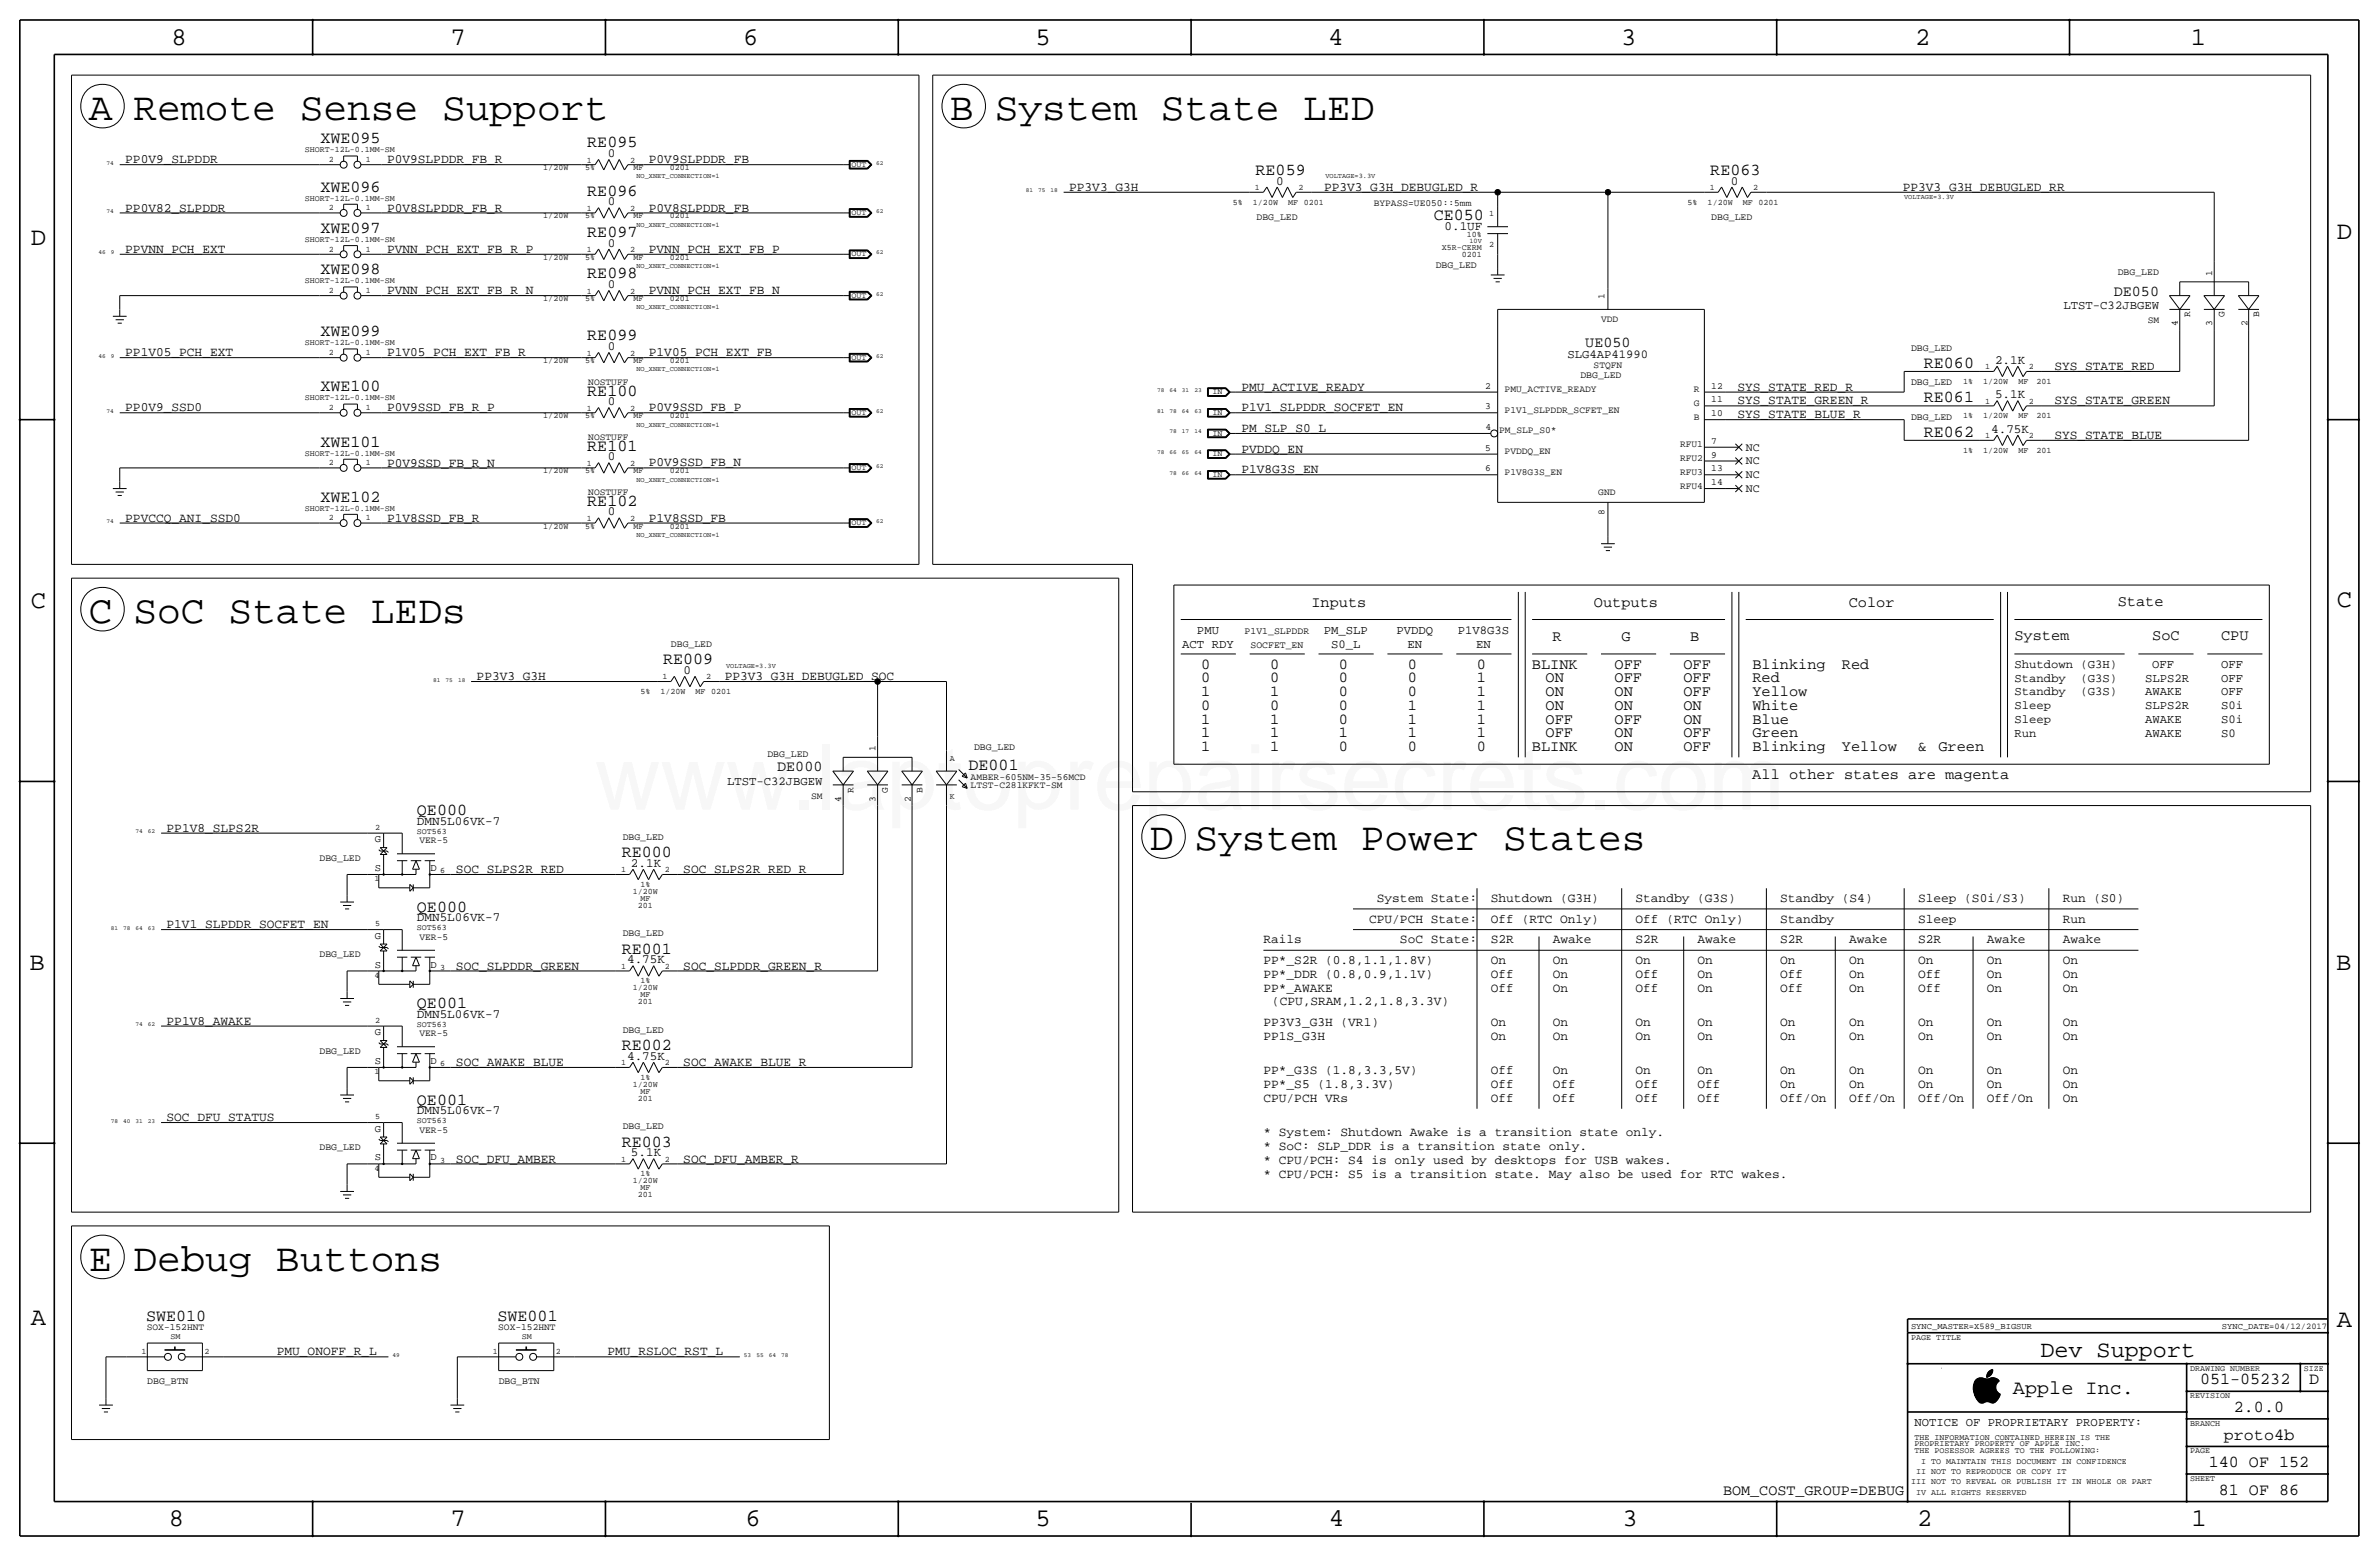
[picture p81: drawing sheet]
<svg xmlns="http://www.w3.org/2000/svg" width="877mm" height="574mm" viewBox="0 0 877 574" stroke-linecap="round" stroke-linejoin="round" font-family="sans-serif">
<defs><g id="words">
<text font-size="33.5" fill="#f00" x="219.3" y="298.4">www.laptoprepairsecrets.com</text>
<g font-size="14.6">
<text x="32.7" y="44.2">A Remote Sense Support</text>
<text x="350.2" y="44.2">B System State LED</text>
<text x="32.7" y="229.6">C SoC State LEDs</text>
<text x="423.9" y="313.4">D System Power States</text>
<text x="32.7" y="468.4">E Debug Buttons</text>
</g>
<g font-size="9.4">
<text x="63.2" y="16.5">8</text>
<text x="166.1" y="16.5">7</text>
<text x="274" y="16.5">6</text>
<text x="381.7" y="16.5">5</text>
<text x="489.7" y="16.5">4</text>
<text x="597.6" y="16.5">3</text>
<text x="706.1" y="16.5">2</text>
<text x="807.7" y="16.5">1</text>
<text x="861.5" y="88.1">D</text>
<text x="11.4" y="90.4">D</text>
<text x="11.4" y="224.3">C</text>
<text x="861.5" y="223.8">C</text>
<text x="10.9" y="357.6">B</text>
<text x="861.3" y="357.4">B</text>
<text x="11.4" y="488.4">A</text>
<text x="861.5" y="489.2">A</text>
<text x="62.2" y="562.6">8</text>
<text x="166.1" y="562.6">7</text>
<text x="274.8" y="562.6">6</text>
<text x="381.7" y="562.6">5</text>
<text x="489.9" y="562.6">4</text>
<text x="598.1" y="562.6">3</text>
<text x="706.8" y="562.6">2</text>
<text x="807.9" y="562.6">1</text>
</g>
<text font-size="8.6" x="752.2" y="500.1">Dev Support</text>
<text font-size="7.4" x="742.1" y="513.9">Apple Inc.</text>
<g font-size="6.2">
<text x="118.1" y="52.8">XWE095</text>
<text x="216.5" y="54.4">RE095</text>
<text x="462.9" y="64.5">RE059</text>
<text x="630.5" y="64.5">RE063</text>
<text x="118.1" y="70.6">XWE096</text>
<text x="216.5" y="72.1">RE096</text>
<text x="528.6" y="81">CE050</text>
<text x="118.1" y="85.8">XWE097</text>
<text x="216.5" y="87.4">RE097</text>
<text x="118.1" y="101.1">XWE098</text>
<text x="216.5" y="102.6">RE098</text>
<text x="118.1" y="123.9">XWE099</text>
<text x="216.5" y="125.5">RE099</text>
<text x="709.3" y="135.6">RE060</text>
<text x="118.1" y="144.3">XWE100</text>
<text x="216.5" y="145.8">RE100</text>
<text x="709.3" y="148.3">RE061</text>
<text x="709.3" y="161">RE062</text>
<text x="118.1" y="164.6">XWE101</text>
<text x="216.5" y="166.1">RE101</text>
<text x="118.1" y="184.9">XWE102</text>
<text x="216.5" y="186.4">RE102</text>
<text x="244.4" y="244.8">RE009</text>
<text x="357.1" y="284">DE001</text>
<text x="153.7" y="300.5">QE000</text>
<text x="229.2" y="316">RE000</text>
<text x="153.7" y="336">QE000</text>
<text x="229.2" y="351.5">RE001</text>
<text x="153.7" y="371.6">QE001</text>
<text x="229.2" y="387.1">RE002</text>
<text x="153.7" y="407.2">QE001</text>
<text x="229.2" y="422.7">RE003</text>
<text x="53.9" y="486.9">SWE010</text>
<text x="183.4" y="486.9">SWE001</text>
<text x="811.1" y="510.3">051-05232</text>
<text x="851.3" y="510.3">D</text>
<text x="823.6" y="520.4">2.0.0</text>
<text x="819.9" y="530.6">proto4b</text>
<text x="814.3" y="540.8">140 OF 152</text>
<text x="818" y="550.9">81 OF 86</text>
</g>
<g font-size="5.6">
<text x="779.3" y="109">DE050</text>
<text x="584.4" y="128">UE050</text>
<text x="483.5" y="223.6">Inputs</text>
<text x="587.6" y="223.6">Outputs</text>
<text x="681.6" y="223.6">Color</text>
<text x="780.7" y="223.3">State</text>
<text x="572.4" y="236.3">R</text>
<text x="597.8" y="236.3">G</text>
<text x="623.2" y="236.3">B</text>
<text x="742.7" y="236">System</text>
<text x="793.4" y="236">SoC</text>
<text x="818.8" y="236">CPU</text>
<text x="442.8" y="246.4">0</text>
<text x="442.8" y="251.5">0</text>
<text x="468.2" y="251.5">0</text>
<text x="468.2" y="246.4">0</text>
<text x="493.6" y="251.5">0</text>
<text x="493.6" y="246.4">0</text>
<text x="519" y="251.5">0</text>
<text x="519" y="246.4">0</text>
<text x="544.4" y="251.5">1</text>
<text x="544.4" y="246.4">0</text>
<text x="564.7" y="246.4">BLINK</text>
<text x="569.8" y="251.5">ON</text>
<text x="595.2" y="246.4">OFF</text>
<text x="595.2" y="251.5">OFF</text>
<text x="620.6" y="246.4">OFF</text>
<text x="620.6" y="251.5">OFF</text>
<text x="646" y="251.5">Red</text>
<text x="646" y="246.4">Blinking</text>
<text x="679.1" y="246.4">Red</text>
<text x="442.8" y="256.6">1</text>
<text x="468.2" y="256.6">1</text>
<text x="493.6" y="256.6">0</text>
<text x="519" y="256.6">0</text>
<text x="544.4" y="256.6">1</text>
<text x="569.8" y="256.6">ON</text>
<text x="595.2" y="256.6">ON</text>
<text x="620.6" y="256.6">OFF</text>
<text x="646" y="256.6">Yellow</text>
<text x="442.8" y="261.7">0</text>
<text x="468.2" y="261.7">0</text>
<text x="493.6" y="261.7">0</text>
<text x="519" y="261.7">1</text>
<text x="544.4" y="261.7">1</text>
<text x="569.8" y="261.7">ON</text>
<text x="595.2" y="261.7">ON</text>
<text x="620.6" y="261.7">ON</text>
<text x="646" y="261.7">White</text>
<text x="442.8" y="266.7">1</text>
<text x="468.2" y="266.7">1</text>
<text x="493.6" y="266.7">0</text>
<text x="519" y="266.8">1</text>
<text x="544.4" y="266.8">1</text>
<text x="569.8" y="266.8">OFF</text>
<text x="595.2" y="266.8">OFF</text>
<text x="620.6" y="266.8">ON</text>
<text x="646" y="266.8">Blue</text>
<text x="442.8" y="271.8">1</text>
<text x="468.2" y="271.8">1</text>
<text x="493.6" y="271.8">1</text>
<text x="519" y="271.8">1</text>
<text x="544.4" y="271.8">1</text>
<text x="569.8" y="271.8">OFF</text>
<text x="595.2" y="271.8">ON</text>
<text x="620.6" y="271.8">OFF</text>
<text x="646" y="271.8">Green</text>
<text x="442.8" y="276.9">1</text>
<text x="468.2" y="276.9">1</text>
<text x="493.6" y="276.9">0</text>
<text x="519" y="276.9">0</text>
<text x="544.4" y="276.9">0</text>
<text x="564.7" y="276.9">BLINK</text>
<text x="595.2" y="276.9">ON</text>
<text x="620.6" y="276.9">OFF</text>
<text x="646" y="276.9">Blinking</text>
<text x="679.1" y="276.9">Yellow</text>
<text x="707" y="276.9">&amp;</text>
<text x="714.6" y="276.9">Green</text>
<text x="286.5" y="284.2">DE000</text>
<text x="646" y="287.1">All other states are magenta</text>
<text x="635.2" y="550.9">BOM_COST_GROUP=DEBUG</text>
</g>
<g font-size="4.7">
<text x="224.1" y="57.9">0</text>
<text x="46.2" y="60.2">PP0V9_SLPDDR</text>
<text x="142.7" y="60.2">P0V9SLPDDR_FB_R</text>
<text x="239.2" y="60.2">P0V9SLPDDR_FB</text>
<text x="394.2" y="70.3">PP3V3_G3H</text>
<text x="470.5" y="68.1">0</text>
<text x="488.1" y="70.3">PP3V3_G3H_DEBUGLED_R</text>
<text x="638.1" y="68.1">0</text>
<text x="701.5" y="70.3">PP3V3_G3H_DEBUGLED_RR</text>
<text x="46.2" y="78">PP0V82_SLPDDR</text>
<text x="142.7" y="78">P0V8SLPDDR_FB_R</text>
<text x="224.1" y="75.7">0</text>
<text x="239.2" y="78">P0V8SLPDDR_FB</text>
<text x="532.6" y="84.9">0.1UF</text>
<text x="46.2" y="93.2">PPVNN_PCH_EXT</text>
<text x="142.7" y="93.2">PVNN_PCH_EXT_FB_R_P</text>
<text x="224.1" y="90.9">0</text>
<text x="239.2" y="93.2">PVNN_PCH_EXT_FB_P</text>
<text x="224.1" y="106.2">0</text>
<text x="142.7" y="108.4">PVNN_PCH_EXT_FB_R_N</text>
<text x="239.2" y="108.4">PVNN_PCH_EXT_FB_N</text>
<text x="46.2" y="131.3">PP1V05_PCH_EXT</text>
<text x="142.7" y="131.3">P1V05_PCH_EXT_FB_R</text>
<text x="224.1" y="129">0</text>
<text x="239.2" y="131.3">P1V05_PCH_EXT_FB</text>
<text x="735.5" y="134.1">2.1K</text>
<text x="757.4" y="136.4">SYS_STATE_RED</text>
<text x="224.1" y="149.4">0</text>
<text x="457.7" y="144">PMU_ACTIVE_READY</text>
<text x="640.6" y="144">SYS_STATE_RED_R</text>
<text x="640.6" y="149.1">SYS_STATE_GREEN_R</text>
<text x="735.5" y="146.8">5.1K</text>
<text x="757.4" y="149.1">SYS_STATE_GREEN</text>
<text x="46.2" y="151.6">PP0V9_SSD0</text>
<text x="142.7" y="151.6">P0V9SSD_FB_R_P</text>
<text x="239.2" y="151.6">P0V9SSD_FB_P</text>
<text x="457.7" y="151.6">P1V1_SLPDDR_SOCFET_EN</text>
<text x="640.6" y="154.2">SYS_STATE_BLUE_R</text>
<text x="457.7" y="159.2">PM_SLP_S0_L</text>
<text x="734.1" y="159.5">4.75K</text>
<text x="757.4" y="161.8">SYS_STATE_BLUE</text>
<text x="457.7" y="166.9">PVDDQ_EN</text>
<text x="142.7" y="172">P0V9SSD_FB_R_N</text>
<text x="224.1" y="169.7">0</text>
<text x="239.2" y="171.9">P0V9SSD_FB_N</text>
<text x="457.7" y="174.5">P1V8G3S_EN</text>
<text x="224.1" y="190">0</text>
<text x="46.2" y="192.3">PPVCCQ_ANI_SSD0</text>
<text x="142.7" y="192.3">P1V8SSD_FB_R</text>
<text x="239.2" y="192.3">P1V8SSD_FB</text>
<text x="175.7" y="250.7">PP3V3_G3H</text>
<text x="252" y="248.4">0</text>
<text x="267.2" y="250.7">PP3V3_G3H_DEBUGLED_SOC</text>
<text x="153.7" y="304">DMN5L06VK-7</text>
<text x="61.4" y="306.6">PP1V8_SLPS2R</text>
<text x="168.1" y="321.8">SOC_SLPS2R_RED</text>
<text x="232.6" y="319.5">2.1K</text>
<text x="251.9" y="321.8">SOC_SLPS2R_RED_R</text>
<text x="507.6" y="332.5">System State:</text>
<text x="549.6" y="332.5">Shutdown (G3H)</text>
<text x="603" y="332.5">Standby (G3S)</text>
<text x="656.3" y="332.5">Standby (S4)</text>
<text x="707.1" y="332.5">Sleep (S0i/S3)</text>
<text x="760.5" y="332.5">Run (S0)</text>
<text x="153.7" y="339.6">DMN5L06VK-7</text>
<text x="504.8" y="340.1">CPU/PCH State:</text>
<text x="549.6" y="340.1">Off (RTC Only)</text>
<text x="603" y="340.1">Off (RTC Only)</text>
<text x="656.3" y="340.1">Standby</text>
<text x="707.1" y="340.1">Sleep</text>
<text x="760.5" y="340.1">Run</text>
<text x="61.4" y="342.1">P1V1_SLPDDR_SOCFET_EN</text>
<text x="465.8" y="347.7">Rails</text>
<text x="516.1" y="347.7">SoC State:</text>
<text x="549.6" y="347.7">S2R</text>
<text x="572.5" y="347.7">Awake</text>
<text x="603" y="347.7">S2R</text>
<text x="625.8" y="347.7">Awake</text>
<text x="656.3" y="347.7">S2R</text>
<text x="681.7" y="347.7">Awake</text>
<text x="707.1" y="347.7">S2R</text>
<text x="732.5" y="347.7">Awake</text>
<text x="760.5" y="347.7">Awake</text>
<text x="168.1" y="357.4">SOC_SLPDDR_GREEN</text>
<text x="231.2" y="355.1">4.75K</text>
<text x="251.9" y="357.4">SOC_SLPDDR_GREEN_R</text>
<text x="465.8" y="355.3">PP*_S2R (0.8,1.1,1.8V)</text>
<text x="549.6" y="355.3">On</text>
<text x="572.5" y="355.3">On</text>
<text x="603" y="355.3">On</text>
<text x="625.8" y="355.3">On</text>
<text x="656.3" y="355.3">On</text>
<text x="681.7" y="355.3">On</text>
<text x="707.1" y="355.3">On</text>
<text x="732.5" y="355.3">On</text>
<text x="760.5" y="355.3">On</text>
<text x="465.8" y="360.4">PP*_DDR (0.8,0.9,1.1V)</text>
<text x="465.8" y="365.5">PP*_AWAKE</text>
<text x="549.6" y="360.4">Off</text>
<text x="549.6" y="365.5">Off</text>
<text x="572.5" y="365.5">On</text>
<text x="572.5" y="360.4">On</text>
<text x="603" y="365.5">Off</text>
<text x="603" y="360.4">Off</text>
<text x="625.8" y="360.4">On</text>
<text x="625.8" y="365.5">On</text>
<text x="656.3" y="360.4">Off</text>
<text x="656.3" y="365.5">Off</text>
<text x="681.7" y="360.4">On</text>
<text x="681.7" y="365.5">On</text>
<text x="707.1" y="360.4">Off</text>
<text x="707.1" y="365.5">Off</text>
<text x="732.5" y="365.5">On</text>
<text x="732.5" y="360.4">On</text>
<text x="760.5" y="360.4">On</text>
<text x="760.5" y="365.5">On</text>
<text x="468.9" y="370.6">(CPU,SRAM,1.2,1.8,3.3V)</text>
<text x="61.4" y="377.7">PP1V8_AWAKE</text>
<text x="153.7" y="375.2">DMN5L06VK-7</text>
<text x="465.8" y="383.3">PP1S_G3H</text>
<text x="465.8" y="378.2">PP3V3_G3H (VR1)</text>
<text x="549.6" y="383.3">On</text>
<text x="549.6" y="378.2">On</text>
<text x="572.5" y="378.2">On</text>
<text x="572.5" y="383.3">On</text>
<text x="603" y="378.2">On</text>
<text x="603" y="383.3">On</text>
<text x="625.8" y="378.2">On</text>
<text x="625.8" y="383.3">On</text>
<text x="656.3" y="383.3">On</text>
<text x="656.3" y="378.2">On</text>
<text x="681.7" y="378.2">On</text>
<text x="681.7" y="383.3">On</text>
<text x="707.1" y="378.2">On</text>
<text x="707.1" y="383.3">On</text>
<text x="732.5" y="378.2">On</text>
<text x="732.5" y="383.3">On</text>
<text x="760.5" y="383.3">On</text>
<text x="760.5" y="378.2">On</text>
<text x="168.1" y="392.9">SOC_AWAKE_BLUE</text>
<text x="231.2" y="390.7">4.75K</text>
<text x="251.9" y="392.9">SOC_AWAKE_BLUE_R</text>
<text x="465.8" y="396">PP*_G3S (1.8,3.3,5V)</text>
<text x="549.6" y="396">Off</text>
<text x="572.5" y="396">On</text>
<text x="603" y="396">On</text>
<text x="625.8" y="396">On</text>
<text x="656.3" y="396">On</text>
<text x="681.7" y="396">On</text>
<text x="707.1" y="396">On</text>
<text x="732.5" y="396">On</text>
<text x="760.5" y="396">On</text>
<text x="465.8" y="401.1">PP*_S5 (1.8,3.3V)</text>
<text x="549.6" y="401.1">Off</text>
<text x="572.5" y="401.1">Off</text>
<text x="603" y="401.1">Off</text>
<text x="625.8" y="401.1">Off</text>
<text x="656.3" y="401.1">On</text>
<text x="681.7" y="401.1">On</text>
<text x="707.1" y="401.1">On</text>
<text x="732.5" y="401.1">On</text>
<text x="760.5" y="401">On</text>
<text x="465.8" y="406.1">CPU/PCH VRs</text>
<text x="549.6" y="406.1">Off</text>
<text x="572.5" y="406.1">Off</text>
<text x="603" y="406.1">Off</text>
<text x="625.8" y="406.1">Off</text>
<text x="656.3" y="406.1">Off/On</text>
<text x="681.7" y="406.1">Off/On</text>
<text x="707.1" y="406.1">Off/On</text>
<text x="732.5" y="406.1">Off/On</text>
<text x="760.5" y="406.1">On</text>
<text x="61.4" y="413.3">SOC_DFU_STATUS</text>
<text x="153.7" y="410.7">DMN5L06VK-7</text>
<text x="465.8" y="418.8">* System: Shutdown Awake is a transition state only.</text>
<text x="465.8" y="423.9">* SoC: SLP_DDR is a transition state only.</text>
<text x="168.1" y="428.5">SOC_DFU_AMBER</text>
<text x="232.6" y="426.2">5.1K</text>
<text x="251.9" y="428.5">SOC_DFU_AMBER_R</text>
<text x="465.8" y="429">* CPU/PCH: S4 is only used by desktops for USB wakes.</text>
<text x="465.8" y="434.1">* CPU/PCH: S5 is a transition state. May also be used for RTC wakes.</text>
<text x="102.1" y="499.6">PMU_ONOFF_R_L</text>
<text x="224" y="499.6">PMU_RSLOC_RST_L</text>
</g>
<g font-size="4.5">
<text x="760.8" y="114.1">LTST-C32JBGEW</text>
<text x="577.9" y="131.8">SLG4AP41990</text>
<text x="441.3" y="233.7">PMU</text>
<text x="488" y="233.7">PM_SLP</text>
<text x="514.8" y="233.7">PVDDQ</text>
<text x="537.5" y="233.7">P1V8G3S</text>
<text x="435.9" y="238.8">ACT RDY</text>
<text x="490.7" y="238.8">S0_L</text>
<text x="518.8" y="238.8">EN</text>
<text x="544.2" y="238.8">EN</text>
<text x="742.6" y="251.2">Standby</text>
<text x="742.6" y="246.1">Shutdown (G3H)</text>
<text x="767" y="251.2">(G3S)</text>
<text x="790.9" y="251.2">SLPS2R</text>
<text x="793.4" y="246.1">OFF</text>
<text x="818.8" y="251.2">OFF</text>
<text x="818.8" y="246.1">OFF</text>
<text x="742.6" y="256.3">Standby</text>
<text x="767" y="256.3">(G3S)</text>
<text x="790.9" y="256.3">AWAKE</text>
<text x="818.8" y="256.3">OFF</text>
<text x="742.6" y="261.4">Sleep</text>
<text x="790.9" y="261.4">SLPS2R</text>
<text x="818.8" y="261.4">S0i</text>
<text x="742.6" y="266.5">Sleep</text>
<text x="790.9" y="266.5">AWAKE</text>
<text x="818.8" y="266.5">S0i</text>
<text x="742.6" y="271.5">Run</text>
<text x="790.9" y="271.5">AWAKE</text>
<text x="818.8" y="271.5">S0</text>
<text x="268" y="289.3">LTST-C32JBGEW</text>
<text x="705.8" y="525.5">NOTICE OF PROPRIETARY PROPERTY:</text>
</g>
<g font-size="4.3">
<text x="643.6" y="166.1">NC</text>
<text x="643.6" y="171.2">NC</text>
<text x="643.6" y="176.3">NC</text>
<text x="643.6" y="181.3">NC</text>
</g>
<g font-size="3.8">
<text x="138.2" y="310.4">G</text>
<text x="138.2" y="321.1">S</text>
<text x="158.7" y="321.1">D</text>
<text x="138.2" y="345.9">G</text>
<text x="138.2" y="356.6">S</text>
<text x="158.7" y="356.6">D</text>
<text x="138.2" y="381.5">G</text>
<text x="138.2" y="392.2">S</text>
<text x="158.7" y="392.2">D</text>
<text x="138.2" y="417.1">G</text>
<text x="138.2" y="427.7">S</text>
<text x="158.7" y="427.7">D</text>
</g>
<g font-size="3.6">
<text x="463.3" y="81">DBG_LED</text>
<text x="630.9" y="81">DBG_LED</text>
<text x="529.3" y="98.8">DBG_LED</text>
<text x="780.8" y="101.3">DBG_LED</text>
<text x="704.6" y="129.3">DBG_LED</text>
<text x="582.6" y="139.4">DBG_LED</text>
<text x="704.6" y="142">DBG_LED</text>
<text x="704.6" y="154.7">DBG_LED</text>
<text x="458.9" y="233.7">P1V1_SLPDDR</text>
<text x="247.4" y="238.5">DBG_LED</text>
<text x="461" y="238.8">SOCFET_EN</text>
<text x="282.9" y="279.1">DBG_LED</text>
<text x="359.1" y="276.6">DBG_LED</text>
<text x="229.6" y="309.6">DBG_LED</text>
<text x="117.8" y="317.2">DBG_LED</text>
<text x="229.6" y="345.2">DBG_LED</text>
<text x="117.8" y="352.8">DBG_LED</text>
<text x="229.6" y="380.7">DBG_LED</text>
<text x="117.8" y="388.4">DBG_LED</text>
<text x="229.6" y="416.3">DBG_LED</text>
<text x="117.8" y="423.9">DBG_LED</text>
<text x="54.3" y="510.3">DBG_BTN</text>
<text x="183.8" y="510.3">DBG_BTN</text>
</g>
<g font-size="3.5">
<text x="506.4" y="75.9">BYPASS=UE050::5mm</text>
<text x="815.6" y="101.6" transform="rotate(-90 815.6 101.6)">1</text>
<text x="591.5" y="110.2" transform="rotate(-90 591.5 110.2)">1</text>
<text x="590.3" y="118.6">VDD</text>
<text x="791.8" y="119.1">SM</text>
<text x="807.4" y="116.9" transform="rotate(-90 807.4 116.9)">R</text>
<text x="820.1" y="116.9" transform="rotate(-90 820.1 116.9)">G</text>
<text x="832.8" y="116.9" transform="rotate(-90 832.8 116.9)">B</text>
<text x="802.9" y="120.2" transform="rotate(-90 802.9 120.2)">4</text>
<text x="815.6" y="120.2" transform="rotate(-90 815.6 120.2)">3</text>
<text x="828.5" y="120.2" transform="rotate(-90 828.5 120.2)">2</text>
<text x="587.5" y="135.6">STQFN</text>
<text x="216.9" y="142">NOSTUFF</text>
<text x="547.5" y="143.2">2</text>
<text x="630.9" y="143.2">12</text>
<text x="554.7" y="144.5">PMU_ACTIVE_READY</text>
<text x="624.5" y="149.6">G</text>
<text x="624.5" y="144.5">R</text>
<text x="630.9" y="148.3">11</text>
<text x="547.5" y="150.9">3</text>
<text x="554.7" y="152.1">P1V1_SLPDDR_SCFET_EN</text>
<text x="624.5" y="154.7">B</text>
<text x="630.9" y="153.4">10</text>
<text x="547.6" y="158.5">4</text>
<text x="552.7" y="159.8">PM_SLP_S0*</text>
<text x="216.9" y="162.3">NOSTUFF</text>
<text x="547.5" y="166.1">5</text>
<text x="554.7" y="167.4">PVDDQ_EN</text>
<text x="619.4" y="164.8">RFU1</text>
<text x="630.9" y="163.6">7</text>
<text x="547.5" y="173.7">6</text>
<text x="619.4" y="169.9">RFU2</text>
<text x="630.9" y="173.7">13</text>
<text x="630.9" y="168.6">9</text>
<text x="554.7" y="175">P1V8G3S_EN</text>
<text x="619.4" y="175">RFU3</text>
<text x="630.9" y="178.8">14</text>
<text x="216.9" y="182.6">NOSTUFF</text>
<text x="589.2" y="182.6">GND</text>
<text x="619.4" y="180.1">RFU4</text>
<text x="591.5" y="189.8" transform="rotate(-90 591.5 189.8)">8</text>
<text x="322.8" y="276.8" transform="rotate(-90 322.8 276.8)">1</text>
<text x="357.9" y="287.5">AMBER-605NM-35-56MCD</text>
<text x="314.7" y="292.2" transform="rotate(-90 314.7 292.2)">R</text>
<text x="327.4" y="292.2" transform="rotate(-90 327.4 292.2)">G</text>
<text x="340.1" y="292.2" transform="rotate(-90 340.1 292.2)">B</text>
<text x="357.9" y="290.6">LTST-C281KFKT-SM</text>
<text x="299" y="294.4">SM</text>
<text x="310.1" y="295.4" transform="rotate(-90 310.1 295.4)">4</text>
<text x="322.8" y="295.4" transform="rotate(-90 322.8 295.4)">3</text>
<text x="335.8" y="295.4" transform="rotate(-90 335.8 295.4)">2</text>
<text x="154.6" y="310.9">VER-5</text>
<text x="154.6" y="346.4">VER-5</text>
<text x="154.6" y="382">VER-5</text>
<text x="154.6" y="417.6">VER-5</text>
<text x="54.1" y="490.2">SOX-152HNT</text>
<text x="183.7" y="490.2">SOX-152HNT</text>
</g>
<g font-size="3.2">
<text x="704.5" y="490">SYNC_MASTER=X589_BIGSUR</text>
<text x="819.2" y="490">SYNC_DATE=04/12/2017</text>
</g>
<g font-size="3.1">
<text x="112.3" y="56.1">SHORT-12L-0.1MM-SM</text>
<text x="121.2" y="59.7">2</text>
<text x="134.9" y="59.7">1</text>
<text x="216.3" y="59.9">1</text>
<text x="232.4" y="59.9">2</text>
<text x="200.3" y="62.7">1/20W</text>
<text x="215.8" y="62.7">5%</text>
<text x="233.6" y="62.7">MF</text>
<text x="246.9" y="62.7">0201</text>
<text x="313.9" y="61.5">OUT</text>
<text x="462.7" y="70.1">1</text>
<text x="478.7" y="70.1">2</text>
<text x="630.3" y="70.1">1</text>
<text x="646.4" y="70.1">2</text>
<text x="112.3" y="73.9">SHORT-12L-0.1MM-SM</text>
<text x="121.2" y="77.5">2</text>
<text x="134.9" y="77.5">1</text>
<text x="216.3" y="77.7">1</text>
<text x="232.4" y="77.7">2</text>
<text x="454.5" y="75.4">5%</text>
<text x="461.9" y="75.4">1/20W</text>
<text x="474.9" y="75.4">MF 0201</text>
<text x="622.2" y="75.4">5%</text>
<text x="629.6" y="75.4">1/20W</text>
<text x="642.5" y="75.4">MF 0201</text>
<text x="200.3" y="80.5">1/20W</text>
<text x="215.8" y="80.5">5%</text>
<text x="233.6" y="80.5">MF</text>
<text x="246.9" y="80.5">0201</text>
<text x="313.9" y="79.2">OUT</text>
<text x="549" y="79.8">1</text>
<text x="112.3" y="89.2">SHORT-12L-0.1MM-SM</text>
<text x="540.8" y="87.4">10%</text>
<text x="121.2" y="92.7">2</text>
<text x="134.9" y="92.7">1</text>
<text x="200.3" y="95.8">1/20W</text>
<text x="215.8" y="95.8">5%</text>
<text x="216.3" y="93">1</text>
<text x="232.4" y="93">2</text>
<text x="233.6" y="95.8">MF</text>
<text x="246.9" y="95.8">0201</text>
<text x="313.9" y="94.5">OUT</text>
<text x="531.5" y="92.2">X5R-CERM</text>
<text x="538.9" y="94.7">0201</text>
<text x="549" y="91.2">2</text>
<text x="112.3" y="104.4">SHORT-12L-0.1MM-SM</text>
<text x="121.2" y="107.9">2</text>
<text x="134.9" y="107.9">1</text>
<text x="200.3" y="111">1/20W</text>
<text x="215.8" y="111">5%</text>
<text x="216.3" y="108.2">1</text>
<text x="232.4" y="108.2">2</text>
<text x="233.6" y="111">MF</text>
<text x="246.9" y="111">0201</text>
<text x="313.9" y="109.7">OUT</text>
<text x="112.3" y="127.3">SHORT-12L-0.1MM-SM</text>
<text x="121.2" y="130.8">2</text>
<text x="134.9" y="130.8">1</text>
<text x="216.3" y="131.1">1</text>
<text x="232.4" y="131.1">2</text>
<text x="200.3" y="133.9">1/20W</text>
<text x="215.8" y="133.9">5%</text>
<text x="233.6" y="133.9">MF</text>
<text x="246.9" y="133.9">0201</text>
<text x="313.9" y="132.6">OUT</text>
<text x="731.9" y="136.1">1</text>
<text x="748" y="136.1">2</text>
<text x="723.8" y="141.5">1%</text>
<text x="731.2" y="141.5">1/20W</text>
<text x="744.1" y="141.5">MF</text>
<text x="750.8" y="141.5">201</text>
<text x="112.3" y="147.6">SHORT-12L-0.1MM-SM</text>
<text x="447" y="145.3">IN</text>
<text x="731.9" y="148.8">1</text>
<text x="748" y="148.8">2</text>
<text x="121.2" y="151.1">2</text>
<text x="134.9" y="151.1">1</text>
<text x="200.3" y="154.2">1/20W</text>
<text x="215.8" y="154.2">5%</text>
<text x="216.3" y="151.4">1</text>
<text x="232.4" y="151.4">2</text>
<text x="233.6" y="154.2">MF</text>
<text x="246.9" y="154.2">0201</text>
<text x="313.9" y="152.9">OUT</text>
<text x="447" y="152.9">IN</text>
<text x="723.8" y="154.2">1%</text>
<text x="731.2" y="154.2">1/20W</text>
<text x="744.1" y="154.2">MF</text>
<text x="750.8" y="154.2">201</text>
<text x="447" y="160.5">IN</text>
<text x="731.9" y="161.5">1</text>
<text x="748" y="161.5">2</text>
<text x="112.3" y="167.9">SHORT-12L-0.1MM-SM</text>
<text x="723.8" y="166.9">1%</text>
<text x="731.2" y="166.9">1/20W</text>
<text x="744.1" y="166.9">MF</text>
<text x="750.8" y="166.9">201</text>
<text x="121.2" y="171.4">2</text>
<text x="134.9" y="171.4">1</text>
<text x="216.3" y="171.7">1</text>
<text x="232.4" y="171.7">2</text>
<text x="313.9" y="173.2">OUT</text>
<text x="447" y="168.1">IN</text>
<text x="200.3" y="174.5">1/20W</text>
<text x="215.8" y="174.5">5%</text>
<text x="233.6" y="174.5">MF</text>
<text x="246.9" y="174.5">0201</text>
<text x="447" y="175.8">IN</text>
<text x="112.3" y="188.2">SHORT-12L-0.1MM-SM</text>
<text x="121.2" y="191.8">2</text>
<text x="134.9" y="191.8">1</text>
<text x="200.3" y="194.8">1/20W</text>
<text x="215.8" y="194.8">5%</text>
<text x="216.3" y="192">1</text>
<text x="232.4" y="192">2</text>
<text x="233.6" y="194.8">MF</text>
<text x="246.9" y="194.8">0201</text>
<text x="313.9" y="193.5">OUT</text>
<text x="244.2" y="250.4">1</text>
<text x="260.3" y="250.4">2</text>
<text x="236.1" y="255.8">5%</text>
<text x="243.5" y="255.8">1/20W</text>
<text x="256.4" y="255.8">MF 0201</text>
<text x="350.2" y="280.4">A</text>
<text x="350.2" y="294.4">K</text>
<text x="138.4" y="305.8">2</text>
<text x="153.7" y="307.3">SOT563</text>
<text x="162.3" y="321.8">6</text>
<text x="229" y="321.6">1</text>
<text x="245.1" y="321.6">2</text>
<text x="138.1" y="324.9">1</text>
<text x="233.3" y="329.4">1/20W</text>
<text x="236.1" y="326.9">1%</text>
<text x="235.2" y="334.5">201</text>
<text x="236.1" y="332">MF</text>
<text x="138.4" y="341.4">5</text>
<text x="153.7" y="342.9">SOT563</text>
<text x="162.3" y="357.4">3</text>
<text x="229" y="357.1">1</text>
<text x="245.1" y="357.1">2</text>
<text x="138.1" y="360.4">4</text>
<text x="233.3" y="365">1/20W</text>
<text x="236.1" y="362.5">1%</text>
<text x="235.2" y="370.1">201</text>
<text x="236.1" y="367.5">MF</text>
<text x="138.4" y="376.9">2</text>
<text x="153.7" y="378.5">SOT563</text>
<text x="138.1" y="396">1</text>
<text x="162.3" y="392.9">6</text>
<text x="229" y="392.7">1</text>
<text x="245.1" y="392.7">2</text>
<text x="233.3" y="400.6">1/20W</text>
<text x="236.1" y="398">1%</text>
<text x="235.2" y="405.6">201</text>
<text x="236.1" y="403.1">MF</text>
<text x="138.4" y="412.5">5</text>
<text x="153.7" y="414">SOT563</text>
<text x="138.1" y="431.5">4</text>
<text x="162.3" y="428.5">3</text>
<text x="229" y="428.2">1</text>
<text x="245.1" y="428.2">2</text>
<text x="233.3" y="436.1">1/20W</text>
<text x="236.1" y="433.6">1%</text>
<text x="235.2" y="441.2">201</text>
<text x="236.1" y="438.7">MF</text>
<text x="62.9" y="493.5">SM</text>
<text x="192.4" y="493.5">SM</text>
<text x="704.5" y="493.8">PAGE TITLE</text>
<text x="52.2" y="499.1">1</text>
<text x="75.4" y="499.1">2</text>
<text x="181.7" y="499.1">1</text>
<text x="204.9" y="499.1">2</text>
<text x="807.4" y="505.2">DRAWING NUMBER</text>
<text x="849.3" y="505.2">SIZE</text>
<text x="807.4" y="515.4">REVISION</text>
<text x="807.4" y="525.5">BRANCH</text>
<text x="705.8" y="533.1">PROPRIETARY PROPERTY OF APPLE INC.</text>
<text x="705.8" y="530.6">THE INFORMATION CONTAINED HEREIN IS THE</text>
<text x="705.8" y="535.7">THE POSESSOR AGREES TO THE FOLLOWING:</text>
<text x="708.2" y="539.5">I TO MAINTAIN THIS DOCUMENT IN CONFIDENCE</text>
<text x="807.4" y="535.7">PAGE</text>
<text x="706.4" y="543.3">II NOT TO REPRODUCE OR COPY IT</text>
<text x="807.4" y="545.8">SHEET</text>
<text x="704.5" y="547.1">III NOT TO REVEAL OR PUBLISH IT IN WHOLE OR PART</text>
<text x="706.4" y="550.9">IV ALL RIGHTS RESERVED</text>
</g>
<g font-size="2.6">
<text x="234.6" y="65.8">NO_XNET_CONNECTION=1</text>
<text x="488.6" y="65.8">VOLTAGE=3.3V</text>
<text x="702" y="73.4">VOLTAGE=3.3V</text>
<text x="234.6" y="83.6">NO_XNET_CONNECTION=1</text>
<text x="541.7" y="89.7">10V</text>
<text x="234.6" y="98.8">NO_XNET_CONNECTION=1</text>
<text x="234.6" y="114">NO_XNET_CONNECTION=1</text>
<text x="234.6" y="136.9">NO_XNET_CONNECTION=1</text>
<text x="234.6" y="157.2">NO_XNET_CONNECTION=1</text>
<text x="234.6" y="177.5">NO_XNET_CONNECTION=1</text>
<text x="234.6" y="197.9">NO_XNET_CONNECTION=1</text>
<text x="267.7" y="246.1">VOLTAGE=3.3V</text>
</g>
<g font-size="2.3">
<text x="39.3" y="60.7">74</text>
<text x="323" y="60.7">62</text>
<text x="378.2" y="70.9">81</text>
<text x="382.7" y="70.9">75</text>
<text x="387.3" y="70.9">18</text>
<text x="39.3" y="78.5">74</text>
<text x="323" y="78.5">62</text>
<text x="36.3" y="93.7">46</text>
<text x="40.9" y="93.7">9</text>
<text x="323" y="93.7">62</text>
<text x="323" y="109">62</text>
<text x="36.3" y="131.8">46</text>
<text x="40.9" y="131.8">9</text>
<text x="323" y="131.8">62</text>
<text x="426.6" y="144.5">78</text>
<text x="431.2" y="144.5">64</text>
<text x="435.8" y="144.5">31</text>
<text x="440.3" y="144.5">23</text>
<text x="39.3" y="152.1">74</text>
<text x="323" y="152.1">62</text>
<text x="426.6" y="152.1">81</text>
<text x="431.2" y="152.1">78</text>
<text x="435.8" y="152.1">64</text>
<text x="440.3" y="152.1">63</text>
<text x="431.2" y="159.8">78</text>
<text x="435.8" y="159.8">17</text>
<text x="440.3" y="159.8">14</text>
<text x="426.6" y="167.4">78</text>
<text x="431.2" y="167.4">66</text>
<text x="435.8" y="167.4">65</text>
<text x="440.3" y="167.4">64</text>
<text x="323" y="172.5">62</text>
<text x="431.2" y="175">78</text>
<text x="435.8" y="175">66</text>
<text x="440.3" y="175">64</text>
<text x="39.3" y="192.8">74</text>
<text x="323" y="192.8">62</text>
<text x="159.7" y="251.2">81</text>
<text x="164.3" y="251.2">75</text>
<text x="168.9" y="251.2">18</text>
<text x="50" y="307.1">74</text>
<text x="54.6" y="307.1">62</text>
<text x="40.8" y="342.6">81</text>
<text x="45.4" y="342.6">78</text>
<text x="50" y="342.6">64</text>
<text x="54.6" y="342.6">63</text>
<text x="50" y="378.2">74</text>
<text x="54.6" y="378.2">62</text>
<text x="40.8" y="413.8">78</text>
<text x="45.4" y="413.8">40</text>
<text x="50" y="413.8">31</text>
<text x="54.6" y="413.8">23</text>
<text x="144.7" y="500.1">49</text>
<text x="274.3" y="500.1">53</text>
<text x="278.8" y="500.1">55</text>
<text x="283.4" y="500.1">64</text>
<text x="288" y="500.1">78</text>
</g>
</g></defs>
<g fill="none" stroke="#000" stroke-width=".37">
<path d="M26.4 27.7v180.3zM26.4 27.7h312.4zM338.8 27.7v180.3zM343.9 27.7v180.3zM343.9 27.7h508zM851.9 27.7v264.1zM126.7 57.5v1.9zM126.7 57.5h5.1zM131.8 57.5v1.9zM220.7 58.8l-1.3 1.9zM220.7 58.8l1.9 3.8zM224.5 58.8l-1.9 3.8z"/>
<path d="M224.5 58.8l1.9 3.8zM228.3 58.8l-1.9 3.8zM228.3 58.8l1.9 3.8zM313.1 59.1v3.2zM313.1 59.1h6.8zM313.2 59.2v3zM313.2 59.2h6.6zM313.3 59.3v2.8zM313.3 59.3h6.5zM313.4 59.4h6.3zM313.4 59.4v2.6zM319.7 59.4l1.3 1.3z"/>
<path d="M319.8 59.3l1.4 1.4zM319.8 59.2l1.5 1.5zM319.9 59.1l1.6 1.6zM44.1 78.5h73.7zM44.1 60.7h73.7zM117.8 60.7h7.6zM117.8 78.5h7.6zM126.7 75.3v1.9zM126.7 75.3h5.1zM131.8 75.3v1.9zM133 60.7h7.7zM133 78.5h7.7z"/>
<path d="M140.7 78.5h73.6zM140.7 60.7h73.6zM214.3 60.7h5.1zM214.3 78.5h5.1zM220.7 76.6l-1.3 1.9zM220.7 76.6l1.9 3.8zM224.5 76.6l-1.9 3.8zM224.5 76.6l1.9 3.8zM228.3 76.6l-1.9 3.8zM228.3 76.6l1.9 3.8zM231.5 60.7l-1.3 1.9zM231.5 78.5l-1.3 1.9z"/>
<path d="M231.5 60.7h5.7zM231.5 78.5h5.7zM237.2 78.5h73.6zM237.2 60.7h73.6zM310.8 60.7h2.6zM310.8 78.5h2.6zM313.1 62.3h6.8zM313.1 76.9v3.2zM313.1 76.9h6.8zM313.2 62.2h6.6zM313.2 77v3zM313.2 80h6.6z"/>
<path d="M313.2 77h6.6zM313.3 62.1h6.5zM313.3 77.1v2.8zM313.3 79.9h6.5zM313.3 77.1h6.5zM313.4 62h6.3zM313.4 77.2h6.3zM313.4 77.2v2.6zM313.4 79.8h6.3zM319.7 77.2l1.3 1.3zM319.7 62l1.3-1.3zM319.7 79.8l1.3-1.3z"/>
<path d="M319.8 62.1l1.4-1.4zM319.8 79.9l1.4-1.4zM319.8 77.1l1.4 1.4zM319.8 77l1.5 1.5zM319.8 62.2l1.5-1.5zM319.8 80l1.5-1.5zM319.9 76.9l1.6 1.6zM319.9 62.3l1.6-1.6zM392.1 70.9h68.6zM460.7 70.9h5.1zM467.1 68.9l1.9 3.9zM467.1 68.9l-1.3 2z"/>
<path d="M470.9 68.9l-1.9 3.9zM470.9 68.9l1.9 3.9zM474.7 68.9l-1.9 3.9zM474.7 68.9l1.9 3.9zM477.9 70.9h5.7zM477.9 70.9l-1.3 1.9zM483.6 70.9h68.5zM552.1 70.9h40.7zM552.1 70.9v5zM552.1 75.9v7.7zM592.8 70.9h35.5zM592.8 70.9v35.5z"/>
<path d="M628.3 70.9h5.1zM634.7 68.9l1.9 3.9zM634.7 68.9l-1.3 2zM638.5 68.9l-1.9 3.9zM638.5 68.9l1.9 3.9zM642.3 68.9l-1.9 3.9zM642.3 68.9l1.9 3.9zM645.5 70.9l-1.3 1.9zM645.5 70.9h5.7zM651.2 70.9h165.1zM816.3 70.9v25.4zM44.1 93.7h73.7z"/>
<path d="M117.8 93.7h7.6zM126.7 90.5v2zM126.7 90.5h5.1zM131.8 90.5v2zM133 93.7h7.7zM140.7 93.7h73.6zM214.3 93.7h5.1zM220.7 91.8l-1.3 1.9zM220.7 91.8l1.9 3.9zM224.5 91.8l-1.9 3.9zM224.5 91.8l1.9 3.9zM228.3 91.8l-1.9 3.9z"/>
<path d="M228.3 91.8l1.9 3.9zM231.5 93.7l-1.3 2zM231.5 93.7h5.7zM237.2 93.7h73.6zM310.8 93.7h2.6zM313.1 80.1h6.8zM313.1 95.3h6.8zM313.1 92.2v3.1zM313.1 92.2h6.8zM313.2 92.3v2.9zM313.2 95.2h6.6zM313.2 92.3h6.6z"/>
<path d="M313.3 92.4v2.7zM313.3 95.1h6.5zM313.3 92.4h6.5zM313.4 92.5h6.3zM313.4 92.5v2.5zM313.4 95h6.3zM319.7 92.5l1.3 1.2zM319.8 95.1l1.4-1.4zM319.8 92.4l1.4 1.3zM319.8 92.3l1.5 1.4zM319.8 95.2l1.5-1.5zM319.9 92.2l1.6 1.5z"/>
<path d="M319.9 80.1l1.6-1.6zM319.9 95.3l1.6-1.6zM321 93.7l-1.3 1.3zM548.3 83.6h7.7zM548.3 86.1h7.7zM552.1 93.7v5.1zM552.1 98.8v2.5zM552.1 86.1v7.6zM816.3 96.3v12.7zM41.6 116.6h5.1zM42.6 117.9h3.1zM43.4 119.1h1.5z"/>
<path d="M44.1 109v5zM44.1 109h73.7zM44.1 114v2.6zM117.8 109h7.6zM126.7 105.8v1.9zM126.7 105.8h5.1zM131.8 105.8v1.9zM133 109h7.7zM140.7 109h73.6zM214.3 109h5.1zM220.7 107l-1.3 2zM220.7 107l1.9 3.9z"/>
<path d="M224.5 107l-1.9 3.9zM224.5 107l1.9 3.9zM228.3 107l-1.9 3.9zM228.3 107l1.9 3.9zM231.5 109l-1.3 1.9zM231.5 109h5.7zM237.2 109h73.6zM310.8 109h2.6zM313.1 110.5h6.8zM313.1 107.4v3.1zM313.1 107.4h6.8zM313.2 107.5v2.9z"/>
<path d="M313.2 110.4h6.6zM313.2 107.5h6.6zM313.3 107.6v2.7zM313.3 110.3h6.5zM313.3 107.6h6.5zM313.4 107.7h6.3zM313.4 107.7v2.5zM313.4 110.2h6.3zM319.7 107.7l1.3 1.3zM319.8 110.3l1.4-1.3zM319.8 107.6l1.4 1.4zM319.8 107.5l1.5 1.5z"/>
<path d="M319.8 110.4l1.5-1.4zM319.9 107.4l1.6 1.6zM319.9 110.5l1.6-1.5zM321 109l-1.3 1.2zM549.6 101.3h5.1zM550.6 102.6h3.1zM551.4 103.9h1.5zM552.1 114h76.2zM552.1 114v71.2zM592.8 106.4v7.6zM628.3 114v71.2zM799.8 109l3.8 5z"/>
<path d="M799.8 114h7.6zM799.8 109h7.6zM803.6 114v7.7zM803.6 103.9h25.4zM803.6 103.9v5.1zM807.4 109l-3.8 5zM812.5 109h7.6zM812.5 109l3.8 5zM812.5 114h7.6zM816.3 114v7.7zM820.1 109l-3.8 5zM825.2 109l3.8 5z"/>
<path d="M825.2 109h7.6zM825.2 114h7.6zM829 114v7.7zM829 103.9v5.1zM832.8 109l-3.8 5zM44.1 131.8h73.7zM117.8 131.8h7.6zM126.7 128.6v2zM126.7 128.6h5.1zM131.8 128.6v2zM133 131.8h7.7zM140.7 131.8h73.6z"/>
<path d="M214.3 131.8h5.1zM220.7 129.9l-1.3 1.9zM220.7 129.9l1.9 3.9zM224.5 129.9l-1.9 3.9zM224.5 129.9l1.9 3.9zM228.3 129.9l-1.9 3.9zM228.3 129.9l1.9 3.9zM231.5 131.8l-1.3 2zM231.5 131.8h5.7zM237.2 131.8h73.6zM310.8 131.8h2.6zM313.1 133.4h6.8z"/>
<path d="M313.1 130.3v3.1zM313.1 130.3h6.8zM313.2 130.4v2.9zM313.2 133.3h6.6zM313.2 130.4h6.6zM313.3 130.5v2.7zM313.3 133.2h6.5zM313.3 130.5h6.5zM313.4 130.6h6.3zM313.4 130.6v2.5zM313.4 133.1h6.3zM319.7 130.6l1.3 1.2z"/>
<path d="M319.8 133.2l1.4-1.4zM319.8 130.5l1.4 1.3zM319.8 130.4l1.5 1.4zM319.8 133.3l1.5-1.5zM319.9 130.3l1.6 1.5zM319.9 133.4l1.6-1.6zM321 131.8l-1.3 1.3zM702 136.9v7.6zM702 136.9h27.9zM729.9 136.9h5.1zM736.3 135l1.9 3.8zM736.3 135l-1.3 1.9z"/>
<path d="M740.1 135l-1.9 3.8zM740.1 135l1.9 3.8zM743.9 135l-1.9 3.8zM743.9 135l1.9 3.8zM747.1 136.9l-1.3 1.9zM747.1 136.9h5.7zM752.8 136.9h50.8zM803.6 121.7v15.2zM816.3 121.7v27.9zM829 121.7v40.6zM44.1 152.1h73.7zM117.8 152.1h7.6z"/>
<path d="M126.7 148.9v2zM126.7 148.9h5.1zM131.8 148.9v2zM133 152.1h7.7zM140.7 152.1h73.6zM214.3 152.1h5.1zM220.7 150.2l-1.3 1.9zM220.7 150.2l1.9 3.9zM224.5 150.2l-1.9 3.9zM224.5 150.2l1.9 3.9zM228.3 150.2l-1.9 3.9zM228.3 150.2l1.9 3.9z"/>
<path d="M231.5 152.1l-1.3 2zM231.5 152.1h5.7zM237.2 152.1h73.6zM310.8 152.1h2.6zM313.1 153.7h6.8zM313.1 150.6v3.1zM313.1 150.6h6.8zM313.2 150.7v2.9zM313.2 153.6h6.6zM313.2 150.7h6.6zM313.3 150.8v2.7zM313.3 153.5h6.5z"/>
<path d="M313.3 150.8h6.5zM313.4 150.9h6.3zM313.4 150.9v2.5zM313.4 153.4h6.3zM319.7 150.9l1.3 1.2zM319.7 153.4l1.3-1.3zM319.8 153.5l1.4-1.4zM319.8 150.8l1.4 1.3zM319.8 150.7l1.5 1.4zM319.8 153.6l1.5-1.5zM319.9 150.6l1.6 1.5zM319.9 153.7l1.6-1.6z"/>
<path d="M445.2 158.2v3.1zM445.2 150.6v3.1zM445.2 153.7h6.8zM445.2 143v3.1zM445.2 146.1h6.8zM445.2 158.2h6.8zM445.2 150.6h6.8zM445.2 143h6.8zM445.3 158.3h6.6zM445.3 150.7h6.6zM445.3 143.1h6.6zM445.3 158.3v2.9z"/>
<path d="M445.3 150.7v2.9zM445.3 153.6h6.6zM445.3 143.1v2.9zM445.3 146h6.6zM445.4 158.4h6.5zM445.4 150.8h6.5zM445.4 143.2h6.5zM445.4 158.4v2.7zM445.4 150.8v2.7zM445.4 153.5h6.5zM445.4 143.2v2.7zM445.4 145.9h6.5z"/>
<path d="M445.5 158.5h6.3zM445.5 150.9h6.3zM445.5 143.3h6.3zM445.5 158.5v2.5zM445.5 150.9v2.5zM445.5 153.4h6.3zM445.5 143.3v2.5zM445.5 145.8h6.3zM451.8 158.5l1.3 1.3zM451.8 150.9l1.3 1.2zM451.8 143.3l1.3 1.2zM451.8 153.4l1.3-1.3z"/>
<path d="M451.8 145.8l1.3-1.3zM451.9 153.5l1.3-1.4zM451.9 145.9l1.3-1.4zM451.9 158.4l1.3 1.4zM451.9 150.8l1.3 1.3zM451.9 143.2l1.3 1.3zM451.9 153.6l1.5-1.5zM451.9 146l1.5-1.5zM451.9 158.3l1.5 1.5zM451.9 150.7l1.5 1.4zM451.9 143.1l1.5 1.4zM452 158.2l1.5 1.6z"/>
<path d="M452 150.6l1.5 1.5zM452 143l1.5 1.5zM452 153.7l1.5-1.6zM452 146.1l1.5-1.6zM453.1 159.8h2.5zM453.1 152.1h2.5zM453.1 144.5h2.5zM455.6 144.5h88.9zM455.6 152.1h88.9zM455.6 159.8h88.9zM544.5 144.5h7.6zM544.5 159.8h5.1z"/>
<path d="M544.5 152.1h7.6zM628.3 149.6h7.7zM628.3 144.5h7.7zM628.3 154.7h7.7zM636 149.6h93.9zM636 144.5h66zM636 154.7h66zM702 154.7v7.6zM729.9 149.6h5.1zM736.3 147.7l1.9 3.8zM736.3 147.7l-1.3 1.9zM740.1 147.7l-1.9 3.8z"/>
<path d="M740.1 147.7l1.9 3.8zM743.9 147.7l-1.9 3.8zM743.9 147.7l1.9 3.8zM747.1 149.6l-1.3 1.9zM747.1 149.6h5.7zM752.8 149.6h63.5zM44.1 172.5v5zM44.1 172.5h73.7zM44.1 177.5v2.6zM117.8 172.5h7.6zM126.7 169.3v1.9zM126.7 169.3h5.1z"/>
<path d="M131.8 169.3v1.9zM133 172.5h7.7zM140.7 172.5h73.6zM214.3 172.5h5.1zM220.7 170.5l-1.3 2zM220.7 170.5l1.9 3.9zM224.5 170.5l-1.9 3.9zM224.5 170.5l1.9 3.9zM228.3 170.5l-1.9 3.9zM228.3 170.5l1.9 3.9zM231.5 172.5l-1.3 1.9zM231.5 172.5h5.7z"/>
<path d="M237.2 172.5h73.6zM310.8 172.5h2.6zM313.1 174h6.8zM313.1 170.9v3.1zM313.1 170.9h6.8zM313.2 171v2.9zM313.2 173.9h6.6zM313.2 171h6.6zM313.3 171.1v2.7zM313.3 173.8h6.5zM313.3 171.1h6.5zM313.4 171.2h6.3z"/>
<path d="M313.4 171.2v2.5zM313.4 173.7h6.3zM319.7 171.2l1.3 1.3zM319.8 173.8l1.4-1.3zM319.8 171.1l1.4 1.4zM319.8 171l1.5 1.5zM319.8 173.9l1.5-1.4zM319.9 170.9l1.6 1.6zM319.9 174l1.6-1.5zM321 172.5l-1.3 1.2zM445.2 173.4v3.2zM445.2 176.6h6.8z"/>
<path d="M445.2 165.8v3.2zM445.2 169h6.8zM445.2 161.3h6.8zM445.2 173.4h6.8zM445.2 165.8h6.8zM445.3 173.5h6.6zM445.3 165.9h6.6zM445.3 173.5v3zM445.3 176.5h6.6zM445.3 165.9v3zM445.3 168.9h6.6zM445.3 161.2h6.6z"/>
<path d="M445.4 173.6h6.5zM445.4 166h6.5zM445.4 173.6v2.8zM445.4 176.4h6.5zM445.4 166v2.8zM445.4 168.8h6.5zM445.4 161.1h6.5zM445.5 173.7h6.3zM445.5 166.1h6.3zM445.5 173.7v2.6zM445.5 176.3h6.3zM445.5 166.1v2.6z"/>
<path d="M445.5 168.7h6.3zM445.5 161h6.3zM451.8 173.7l1.3 1.3zM451.8 166.1l1.3 1.3zM451.8 176.3l1.3-1.3zM451.8 168.7l1.3-1.3zM451.8 161l1.3-1.2zM451.9 176.4l1.3-1.4zM451.9 168.8l1.3-1.4zM451.9 161.1l1.3-1.3zM451.9 173.6l1.3 1.4zM451.9 166l1.3 1.4z"/>
<path d="M451.9 176.5l1.5-1.5zM451.9 168.9l1.5-1.5zM451.9 161.2l1.5-1.4zM451.9 173.5l1.5 1.5zM451.9 165.9l1.5 1.5zM452 173.4l1.5 1.6zM452 165.8l1.5 1.6zM452 176.6l1.5-1.6zM452 169l1.5-1.6zM452 161.3l1.5-1.5zM453.1 175h2.5zM453.1 167.4h2.5z"/>
<path d="M455.6 167.4h88.9zM455.6 175h88.9zM544.5 167.4h7.6zM544.5 175h7.6zM628.3 164.8h7.7zM628.3 169.9h7.7zM628.3 175h7.7zM636 169.9h5zM636 164.8h5zM636 175h5zM639.8 178.8l2.5 2.6zM639.8 176.3l2.5-2.6z"/>
<path d="M639.8 173.7l2.5 2.6zM639.8 163.6l2.5 2.5zM639.8 168.7l2.5 2.5zM642.3 178.8l-2.5 2.6zM642.3 163.6l-2.5 2.5zM642.3 168.7l-2.5 2.5zM702 162.3h27.9zM729.9 162.3h5.1zM736.3 160.4l1.9 3.8zM736.3 160.4l-1.3 1.9zM740.1 160.4l-1.9 3.8zM740.1 160.4l1.9 3.8z"/>
<path d="M743.9 160.4l-1.9 3.8zM743.9 160.4l1.9 3.8zM747.1 162.3l-1.3 1.9zM747.1 162.3h5.7zM752.8 162.3h76.2zM41.6 180.1h5.1zM42.6 181.4h3.1zM43.4 182.6h1.5zM44.1 192.8h73.7zM117.8 192.8h7.6zM126.7 189.6v1.9zM126.7 189.6h5.1z"/>
<path d="M131.8 189.6v1.9zM133 192.8h7.7zM140.7 192.8h73.6zM214.3 192.8h5.1zM220.7 190.9l-1.3 1.9zM220.7 190.9l1.9 3.8zM224.5 190.9l-1.9 3.8zM224.5 190.9l1.9 3.8zM228.3 190.9l-1.9 3.8zM228.3 190.9l1.9 3.8zM231.5 192.8l-1.3 1.9zM231.5 192.8h5.7z"/>
<path d="M237.2 192.8h73.6zM310.8 192.8h2.6zM313.1 194.4h6.8zM313.1 191.2v3.2zM313.1 191.2h6.8zM313.2 191.3v3zM313.2 194.3h6.6zM313.2 191.3h6.6zM313.3 191.4v2.8zM313.3 194.2h6.5zM313.3 191.4h6.5zM313.4 191.5h6.3z"/>
<path d="M313.4 191.5v2.6zM313.4 194.1h6.3zM319.7 191.5l1.3 1.3zM319.7 194.1l1.3-1.3zM319.8 194.2l1.4-1.4zM319.8 191.4l1.4 1.4zM319.8 191.3l1.5 1.5zM319.8 194.3l1.5-1.5zM319.9 191.2l1.6 1.6zM319.9 194.4l1.6-1.6zM552.1 185.2h76.2zM592.8 192.8v5.1z"/>
<path d="M592.8 197.9v2.5zM592.8 185.2v7.6zM628.3 180.1h7.7zM636 180.1h5zM26.4 208h312.4zM26.4 213.1v233.7zM26.4 213.1h386zM343.9 208h73.6zM412.4 213.1v233.7zM417.5 208v83.8zM432.8 215.6h403.8zM432.8 215.6v66.1z"/>
<path d="M559.8 218.2v60.9zM562.3 218.2v60.9zM590.2 200.4h5.1zM591.3 201.7h3zM592 202.9h1.5zM638.5 218.2v60.9zM641 218.2v60.9zM737.6 218.2v60.9zM740.1 218.2v60.9zM836.6 215.6v66.1zM435.3 228.3h121.9zM564.8 228.3h71.2z"/>
<path d="M643.6 228.3h91.4zM742.6 228.3h91.5zM173.7 251.2h68.6zM242.3 251.2h5zM248.6 249.3l-1.3 1.9zM248.6 249.3l1.9 3.8zM252.4 249.3l-1.9 3.8zM252.4 249.3l2 3.8zM256.2 249.3l-1.8 3.8zM256.2 249.3l2 3.8zM259.4 251.2l-1.2 1.9zM259.4 251.2h5.7z"/>
<path d="M265.1 251.2h58.4zM323.5 251.2h25.4zM323.5 251.2v20.3zM348.9 251.2v25.4zM435.3 241h20.3zM460.7 241h20.3zM486.1 241h20.3zM511.5 241h20.3zM536.9 241h20.3zM564.8 241h20.4zM590.2 241h20.4zM615.6 241h20.4z"/>
<path d="M742.6 241h40.7zM788.4 241h20.3zM813.8 241h20.3zM310.8 279.1h25.4zM310.8 279.1v5.1zM323.5 271.5v12.7zM336.2 279.1v5.1zM348.9 276.6v7.6zM307 284.2h7.7zM307 284.2l3.8 5.1zM307 289.3h7.7zM310.8 296.9v25.4z"/>
<path d="M310.8 289.3v7.6zM314.7 284.2l-3.9 5.1zM319.7 284.2h7.7zM319.7 284.2l3.8 5.1zM319.7 289.3h7.7zM323.5 296.9v61zM323.5 289.3v7.6zM327.4 284.2l-3.9 5.1zM332.4 284.2h7.7zM332.4 289.3h7.7zM332.4 284.2l3.8 5.1zM336.2 296.9v96.5z"/>
<path d="M336.2 289.3v7.6zM340.1 284.2l-3.9 5.1zM345.1 284.2l3.8 5.1zM345.1 284.2h7.7zM345.1 289.3h7.7zM348.9 296.9v132.1zM348.9 289.3v7.6zM352.8 284.2l-3.9 5.1zM353.4 283.6l3.2 3.2zM353.4 287.4l3.2 3.2zM354.7 286.2l1.9 .6zM354.7 290l1.9 .6z"/>
<path d="M356 284.9l.6 1.9zM356 284.9l-1.3 1.3zM356 288.7l.6 1.9zM356 288.7l-1.3 1.3zM417.5 291.8h434.4zM417.5 296.9v149.9zM417.5 296.9h434.4zM432.8 281.7h403.8zM851.9 296.9v149.9zM59.4 307.1h76.2zM135.6 307.1h5.8zM139.6 313.2l.6 .5z"/>
<path d="M140.2 312.4h2.5zM140.2 313.7h2.5zM140.2 312.4l2.5 2.6zM140.2 315h2.5zM141.4 307.1h.1M141.4 307.1v5.3zM141.4 315v7.3zM141.5 307.1h6.8zM142.7 313.7l.5 .5zM142.7 312.4l-2.5 2.6zM146.4 317.2h3.8zM146.4 314.7h14z"/>
<path d="M148.3 317.2v5.1zM148.3 307.1v7.6zM151.4 317.2h3.9zM153.4 317.2l-1.3 3.2zM153.4 317.2l1.2 3.2zM156.6 317.2h3.8zM158.4 317.2v10.1zM125.4 332.5h5.1zM126.4 333.8h3.1zM127.2 335h1.5zM128 322.3h7.6zM128 322.3v7.6z"/>
<path d="M128 329.9v2.6zM135.6 322.3h4zM139.6 322.3h.1M139.6 322.3v5zM139.6 327.3h11.5zM139.7 322.3h13.7zM151.1 326l1.2 1.3zM151.1 328.5l1.2-1.2zM151.1 326v2.5zM152.1 320.4h2.5zM152.3 327.3h6.1zM152.3 326v2.5z"/>
<path d="M153.4 320.4v1.9zM158.4 322.3h7.7zM166.1 322.3h60.9zM227 322.3h5.1zM233.4 320.4l-1.3 1.9zM233.4 320.4l1.9 3.9zM237.2 320.4l-1.9 3.9zM237.2 320.4l1.9 3.9zM241 320.4l-1.9 3.9zM241 320.4l1.9 3.9zM244.2 322.3l-1.3 2zM244.2 322.3h5.7z"/>
<path d="M249.9 322.3h60.9zM498.8 335h289.6zM544.5 327.4v81.3zM597.9 327.4v81.3zM651.2 327.4v81.3zM702 327.4v81.3zM755.3 327.4v81.3zM59.4 342.6h76.2zM128 357.9h7.6zM128 357.9v7.6zM135.6 357.9h4zM135.6 342.6h5.8z"/>
<path d="M139.6 357.9h.1M139.6 357.9v4.9zM139.6 348.7l.6 .5zM139.7 357.9h13.7zM140.2 348h2.5zM140.2 349.2h2.5zM140.2 348l2.5 2.5zM140.2 350.5h2.5zM141.4 342.6h.1M141.4 342.6v5.4zM141.4 350.5v7.4zM141.5 342.6h6.8z"/>
<path d="M142.7 349.2l.5 .6zM142.7 348l-2.5 2.5zM146.4 352.8h3.8zM146.4 350.3h14zM148.3 352.8v5.1zM148.3 342.6v7.7zM151.4 352.8h3.9zM152.1 356h2.5zM153.4 352.8l-1.3 3.2zM153.4 352.8l1.2 3.2zM153.4 356v1.9zM156.6 352.8h3.8z"/>
<path d="M158.4 352.8v10zM158.4 357.9h7.7zM166.1 357.9h60.9zM227 357.9h5.1zM233.4 356l-1.3 1.9zM233.4 356l1.9 3.8zM237.2 356l-1.9 3.8zM237.2 356l1.9 3.8zM241 356l-1.9 3.8zM241 356l1.9 3.8zM244.2 357.9l-1.3 1.9zM244.2 357.9h5.7z"/>
<path d="M249.9 357.9h73.6zM465.8 350.3h322.6zM498.8 342.6h289.6zM567.4 345.2v63.5zM620.7 345.2v63.5zM676.6 345.2v63.5zM727.4 345.2v63.5zM59.4 378.2h76.2zM125.4 368h5.1zM126.4 369.3h3.1zM127.2 370.6h1.5zM128 365.5v2.5z"/>
<path d="M135.6 378.2h5.8zM139.6 362.8h11.5zM141.4 378.2h.1M141.4 378.2v5.3zM141.5 378.2h6.8zM148.3 378.2v7.6zM151.1 361.5l1.2 1.3zM151.1 364.1l1.2-1.3zM151.1 361.5v2.6zM152.3 362.8h6.1zM152.3 361.5v2.6zM128 393.4h7.6z"/>
<path d="M128 393.4v7.7zM135.6 393.4h4zM139.6 393.4h.1M139.6 393.4v5zM139.6 384.3l.6 .5zM139.6 398.4h11.5zM139.7 393.4h13.7zM140.2 383.5h2.5zM140.2 384.8h2.5zM140.2 383.5l2.5 2.6zM140.2 386.1h2.5zM141.4 386.1v7.3z"/>
<path d="M142.7 384.8l.5 .5zM142.7 383.5l-2.5 2.6zM146.4 388.4h3.8zM146.4 385.8h14zM148.3 388.4v5zM151.1 397.1l1.2 1.3zM151.1 399.6l1.2-1.2zM151.1 397.1v2.5zM151.4 388.4h3.9zM152.1 391.5h2.5zM152.3 398.4h6.1zM152.3 397.1v2.5z"/>
<path d="M153.4 388.4l-1.3 3.1zM153.4 388.4l1.2 3.1zM153.4 391.5v1.9zM156.6 388.4h3.8zM158.4 388.4v10zM158.4 393.4h7.7zM166.1 393.4h60.9zM227 393.4h5.1zM233.4 391.5l-1.3 1.9zM233.4 391.5l1.9 3.9zM237.2 391.5l-1.9 3.9zM237.2 391.5l1.9 3.9z"/>
<path d="M241 391.5l-1.9 3.9zM241 391.5l1.9 3.9zM244.2 393.4l-1.3 2zM244.2 393.4h5.7zM249.9 393.4h86.3zM59.4 413.8h76.2zM125.4 403.6h5.1zM126.4 404.9h3.1zM127.2 406.1h1.5zM128 401.1v2.5zM135.6 413.8h5.8zM139.6 419.9l.6 .5z"/>
<path d="M140.2 419.1h2.5zM140.2 419.1l2.5 2.5zM141.4 413.8h.1M141.4 413.8v5.3zM141.5 413.8h6.8zM142.7 419.1l-2.5 2.5zM148.3 413.8v7.6zM125.4 439.2h5.1zM128 429h7.6zM128 429v7.6zM128 436.6v2.6zM135.6 429h4z"/>
<path d="M139.6 429h.1M139.6 429v4.9zM139.6 433.9h11.5zM139.7 429h13.7zM140.2 420.4h2.5zM140.2 421.6h2.5zM141.4 421.6v7.4zM142.7 420.4l.5 .5zM146.4 423.9h3.8zM146.4 421.4h14zM148.3 423.9v5.1zM151.1 432.7l1.2 1.2z"/>
<path d="M151.1 435.2l1.2-1.3zM151.1 432.7v2.5zM151.4 423.9h3.9zM152.1 427.1h2.5zM152.3 433.9h6.1zM152.3 432.7v2.5zM153.4 423.9l-1.3 3.2zM153.4 423.9l1.2 3.2zM153.4 427.1v1.9zM156.6 423.9h3.8zM158.4 423.9v10zM158.4 429h7.7z"/>
<path d="M166.1 429h60.9zM227 429h5.1zM233.4 427.1l-1.3 1.9zM233.4 427.1l1.9 3.8zM237.2 427.1l-1.9 3.8zM237.2 427.1l1.9 3.8zM241 427.1l-1.9 3.8zM241 427.1l1.9 3.8zM244.2 429l-1.3 1.9zM244.2 429h5.7zM249.9 429h99zM26.4 446.8h386z"/>
<path d="M26.4 451.9v78.7zM26.4 451.9h279.4zM126.4 440.4h3.1zM127.2 441.7h1.5zM305.8 451.9v78.7zM417.5 446.8h434.4zM54.3 495v10.2zM54.3 495h20.3zM74.6 495v10.2zM183.8 495v10.2zM183.8 495h20.4zM204.2 495v10.2z"/>
<path d="M36.5 517.9h5.1zM37.5 519.2h3.1zM39.1 500.1v15.3zM39.1 500.1h7.6zM39.1 515.4v2.5zM46.7 500.1h14zM54.3 505.2h20.3zM68.3 500.1h13.9zM82.2 500.1h61zM166.1 517.9h5zM167.1 519.2h3zM168.6 500.1v15.3z"/>
<path d="M168.6 500.1h7.6zM168.6 515.4v2.5zM176.2 500.1h14zM183.8 505.2h20.4zM197.8 500.1h14zM211.8 500.1h60.9zM715.8 504.3h.1M727.5 511.7h8.3zM727.5 511.8h8.3zM727.5 511.6h8.3zM727.5 511.9h8.3zM727.5 511.1h8.3z"/>
<path d="M727.5 512.2h8.4zM727.5 512.4h8.5zM727.5 511.2h8.2zM727.5 511.3h8.2zM727.5 511.5h8.2zM727.5 511.4h8.2zM727.5 512h8.3zM727.5 512.1h8.3zM727.5 512.3h8.4zM727.6 512.7h8.5zM727.6 512.5h8.4zM727.6 512.8h8.6z"/>
<path d="M727.6 510.8h8.2zM727.6 511h8.2zM727.6 510.9h8.2zM727.6 510.7h8.2zM727.6 512.6h8.4zM727.6 513.1h8.8zM727.6 512.9h8.6zM727.6 510.6h8.3zM727.6 510.5h8.3zM727.6 513h8.7zM727.7 513.2h8.8zM727.7 510.2h8.3z"/>
<path d="M727.7 510.4h8.2zM727.7 510.3h8.3zM727.7 513.3h8.9zM727.7 513.4h9.1zM727.7 510.1h8.3zM727.8 510h8.3zM727.8 513.6h9.2zM727.8 513.5h9.1zM727.8 509.9h8.4zM727.8 513.8h9.6zM727.8 513.7h9.4zM727.8 509.8h8.5z"/>
<path d="M727.9 509.6h8.5zM727.9 513.9h9.5zM727.9 509.7h8.4zM727.9 514h9.5zM727.9 514.1h9.5zM728 509.5h8.5zM728 514.2h9.4zM728 509.4h8.6zM728 509.3h8.7zM728 514.4h9.3zM728.1 514.5h9.2zM728.1 509.2h8.8z"/>
<path d="M728.1 509.1h8.9zM728.1 514.6h9.1zM728.2 509h8.8zM728.2 514.7h9zM728.2 514.8h9zM728.3 514.9h8.8zM728.3 508.9h8.7zM728.3 508.8h8.6zM728.3 515.1h8.7zM728.3 515h8.8zM728.4 515.2h8.6zM728.4 508.7h8.4z"/>
<path d="M728.5 515.3h8.4zM728.5 515.4h8.4zM728.5 508.6h8.2zM728.6 515.5h8.2zM728.6 508.5h8zM728.7 515.6h8zM728.7 515.7h7.9zM728.7 508.4h7.7zM728.8 515.8h7.8zM728.9 515.9h7.6zM728.9 508.3h3.1zM728.9 516h7.5z"/>
<path d="M729 516.1h7.3zM729 508.2h2.6zM729.1 516.2h7.1zM729.2 516.3h6.9zM729.2 508.1l1.8-.2a3.7 3.7 0 0 0 3.3-.1 2.44 2.44 0 0 1 2.7 1.3 2.72 2.72 0 0 0 .5 4.8 3.5 3.5 0 0 1-3.1 3.2l-1.6-.4-1.1 .2M729.2 508.1a4.7 4.7 0 0 0-1.2 6.3l1.8 2.6 .8 .2 1-.3M729.3 508.1h2.1zM729.3 516.4h6.7zM729.4 516.5h6.5zM729.5 516.6h6.3zM729.6 516.7h2.5zM729.6 507.9h1.4z"/>
<path d="M729.7 516.8h2.1zM729.8 516.9h1.9zM729.9 517h1.6zM730.2 517.1h1zM732.4 507.4h.8zM732.4 507.6h.4zM732.4 507.5h.6zM732.4 507.1h1.3zM732.4 507h1.4zM732.4 507.2h1.2zM732.4 507.3h1zM732.5 506.9h1.4z"/>
<path d="M732.5 506.8h1.5zM732.5 506.7h1.6zM732.5 506.6h1.7zM732.6 506.5h1.7zM732.6 506.4h1.7zM732.7 506.3h1.7zM732.7 506.2h1.7zM732.8 506.1h1.7zM732.8 506h1.7zM732.9 505.9h1.6zM733 505.8h1.6zM733.1 505.7h1.5z"/>
<path d="M733.1 508.3h3.1zM733.2 505.6h1.4zM733.2 516.7h2.5zM733.3 505.5h1.4zM733.4 505.4h1.3zM733.4 508.2h2.6zM733.6 516.8h2zM733.6 505.3h1.1zM733.7 508.1h2.1zM733.7 505.2h1zM733.8 516.9h1.7zM733.9 505.1h.8z"/>
<path d="M733.9 507.9h1.6zM734 517h1.3zM734.1 505h.6zM734.3 517.1h.7zM734.3 507.8h.8zM734.3 504.9h.4zM734.7 504.7a2.81 2.81 0 0 0-2.3 3 2.71 2.71 0 0 0 2.3-2.9M26.4 530.6h279.4zM38.3 520.4h1.5zM167.8 520.4h1.6z"/>
<circle cx="37.8" cy="39.2" r="8.1"/>
<circle cx="355.3" cy="39.2" r="8.1"/>
<circle cx="126.7" cy="78.5" r="1.28"/>
<circle cx="126.7" cy="60.7" r="1.28"/>
<circle cx="131.8" cy="60.7" r="1.28"/>
<circle cx="131.8" cy="78.5" r="1.28"/>
<circle cx="126.7" cy="93.7" r="1.28"/>
<circle cx="131.8" cy="93.7" r="1.28"/>
<circle cx="126.7" cy="109" r="1.28"/>
<circle cx="131.8" cy="109" r="1.28"/>
<circle cx="126.7" cy="131.8" r="1.28"/>
<circle cx="131.8" cy="131.8" r="1.28"/>
<circle cx="126.7" cy="152.2" r="1.28"/>
<circle cx="131.8" cy="152.2" r="1.28"/>
<circle cx="550.9" cy="159.8" r="1.28"/>
<circle cx="126.7" cy="172.5" r="1.28"/>
<circle cx="131.8" cy="172.5" r="1.28"/>
<circle cx="126.7" cy="192.8" r="1.28"/>
<circle cx="131.8" cy="192.8" r="1.28"/>
<circle cx="37.8" cy="224.6" r="8.1"/>
<circle cx="428.9" cy="308.4" r="8.1"/>
<circle cx="37.8" cy="463.4" r="8.1"/>
<circle cx="61.9" cy="500.1" r="1.28"/>
<circle cx="67" cy="500.1" r="1.28"/>
<circle cx="191.5" cy="500.1" r="1.28"/>
<circle cx="196.5" cy="500.1" r="1.28"/>
</g>
<g fill="none" stroke="#000" stroke-width=".6" stroke-linecap="butt">
<path d="M7.3 7.4v558.8zM7.3 7.4h862.3zM115.3 7.4v12.7zM223.2 7.4v12.7zM331.2 7.4v12.7zM439.1 7.4v12.7zM547.1 7.4v12.7zM655 7.4v12.7zM763 7.4v12.7zM869.6 7.4v558.8zM20 20.1v533.4zM20 20.1h838.2z"/>
<path d="M858.2 20.1v533.4zM7.3 154.7h12.7zM858.2 154.7h11.4zM7.3 288h12.7zM858.2 288h11.4zM7.3 421.4h12.7zM858.2 421.4h11.4zM60.7 497.6h7.6zM64.5 496.3v1.3zM190.2 497.6h7.6zM194 496.3v1.3zM703.3 491.2h154.9z"/>
<path d="M703.3 486.2v5zM703.3 486.2h154.9zM703.3 491.2v62.3zM703.3 502.7h154.9zM806.1 502.7v50.8zM806.1 512.8h52.1zM848.1 502.7v10.1zM703.3 520.4h102.8zM806.1 533.1h52.1zM806.1 523h52.1zM20 553.5h838.2zM115.3 553.5v12.7z"/>
<path d="M223.2 553.5v12.7zM331.2 553.5v12.7zM439.1 554v12.2zM547.1 553.5v12.7zM655 553.5v12.7zM763 553.5v12.7zM806.1 543.3h52.1zM7.3 566.2h862.3z"/>
</g>
<g fill="#000" stroke="#000" stroke-width=".37">
<path d="M115.1 7.2h.4v.3h-.4zM115.1 19.9h.4v.3h-.4zM223 7.2h.4v.3h-.4zM223 19.9h.4v.3h-.4zM331 19.9h.4v.3h-.4zM331 7.2h.4v.3h-.4zM438.9 7.2h.4v.3h-.4zM438.9 19.9h.4v.3h-.4zM546.9 7.2h.4v.3h-.4zM546.9 19.9h.4v.3h-.4zM654.8 19.9h.4v.3h-.4zM654.8 7.2h.4v.3h-.4z"/>
<path d="M762.8 19.9h.4v.3h-.4zM762.8 7.2h.4v.3h-.4zM7.1 154.5h.4v.4h-.4zM19.8 154.5h.4v.4h-.4zM858 154.5h.4v.4h-.4zM869.5 154.5h.3v.4h-.3zM7.1 287.9h.4v.3h-.4zM19.8 287.9h.4v.3h-.4zM858 287.9h.4v.3h-.4zM869.5 287.9h.3v.3h-.3zM141.2 322.2h.4v.3h-.4zM148.1 322.2h.4v.3h-.4z"/>
<path d="M158.3 322.2h.3v.3h-.3zM141.2 357.7h.4v.4h-.4zM148.1 357.7h.4v.4h-.4zM158.3 357.7h.3v.4h-.3zM141.2 393.3h.4v.3h-.4zM148.1 393.3h.4v.3h-.4zM158.3 393.3h.3v.3h-.3zM7.1 421.2h.4v.4h-.4zM19.8 421.2h.4v.4h-.4zM141.2 428.8h.4v.4h-.4zM148.1 428.8h.4v.4h-.4zM158.3 428.8h.3v.4h-.3z"/>
<path d="M858 421.2h.4v.4h-.4zM869.5 421.2h.3v.4h-.3zM858 491.1h.4v.3h-.4zM703.1 502.5h.4v.3h-.4zM806 502.5h.3v.3h-.3zM806 512.7h.3v.3h-.3zM847.9 512.7h.3v.3h-.3zM847.9 502.5h.3v.3h-.3zM858 502.5h.4v.3h-.4zM858 512.7h.4v.3h-.4zM806 520.3h.3v.3h-.3zM806 522.8h.3v.4h-.3z"/>
<path d="M806 533h.3v.3h-.3zM858 522.8h.4v.4h-.4zM858 533h.4v.3h-.4zM115.1 553.3h.4v.3h-.4zM223 553.3h.4v.3h-.4zM331 553.3h.4v.3h-.4zM546.9 553.3h.4v.3h-.4zM654.8 553.3h.4v.3h-.4zM703.1 553.3h.4v.3h-.4zM762.8 553.3h.4v.3h-.4zM806 543.1h.3v.4h-.3zM806 553.3h.3v.3h-.3z"/>
<path d="M858 543.1h.4v.4h-.4zM115.1 566h.4v.3h-.4zM223 566h.4v.3h-.4zM331 566h.4v.3h-.4zM438.9 566h.4v.3h-.4zM546.9 566h.4v.3h-.4zM654.8 566h.4v.3h-.4z"/>
<circle cx="552.1" cy="70.9" r="1.02"/>
<circle cx="592.8" cy="70.9" r="1.02"/>
<circle cx="323.5" cy="251.2" r="1.02"/>
</g>
<use href="#words"/>
</svg>
